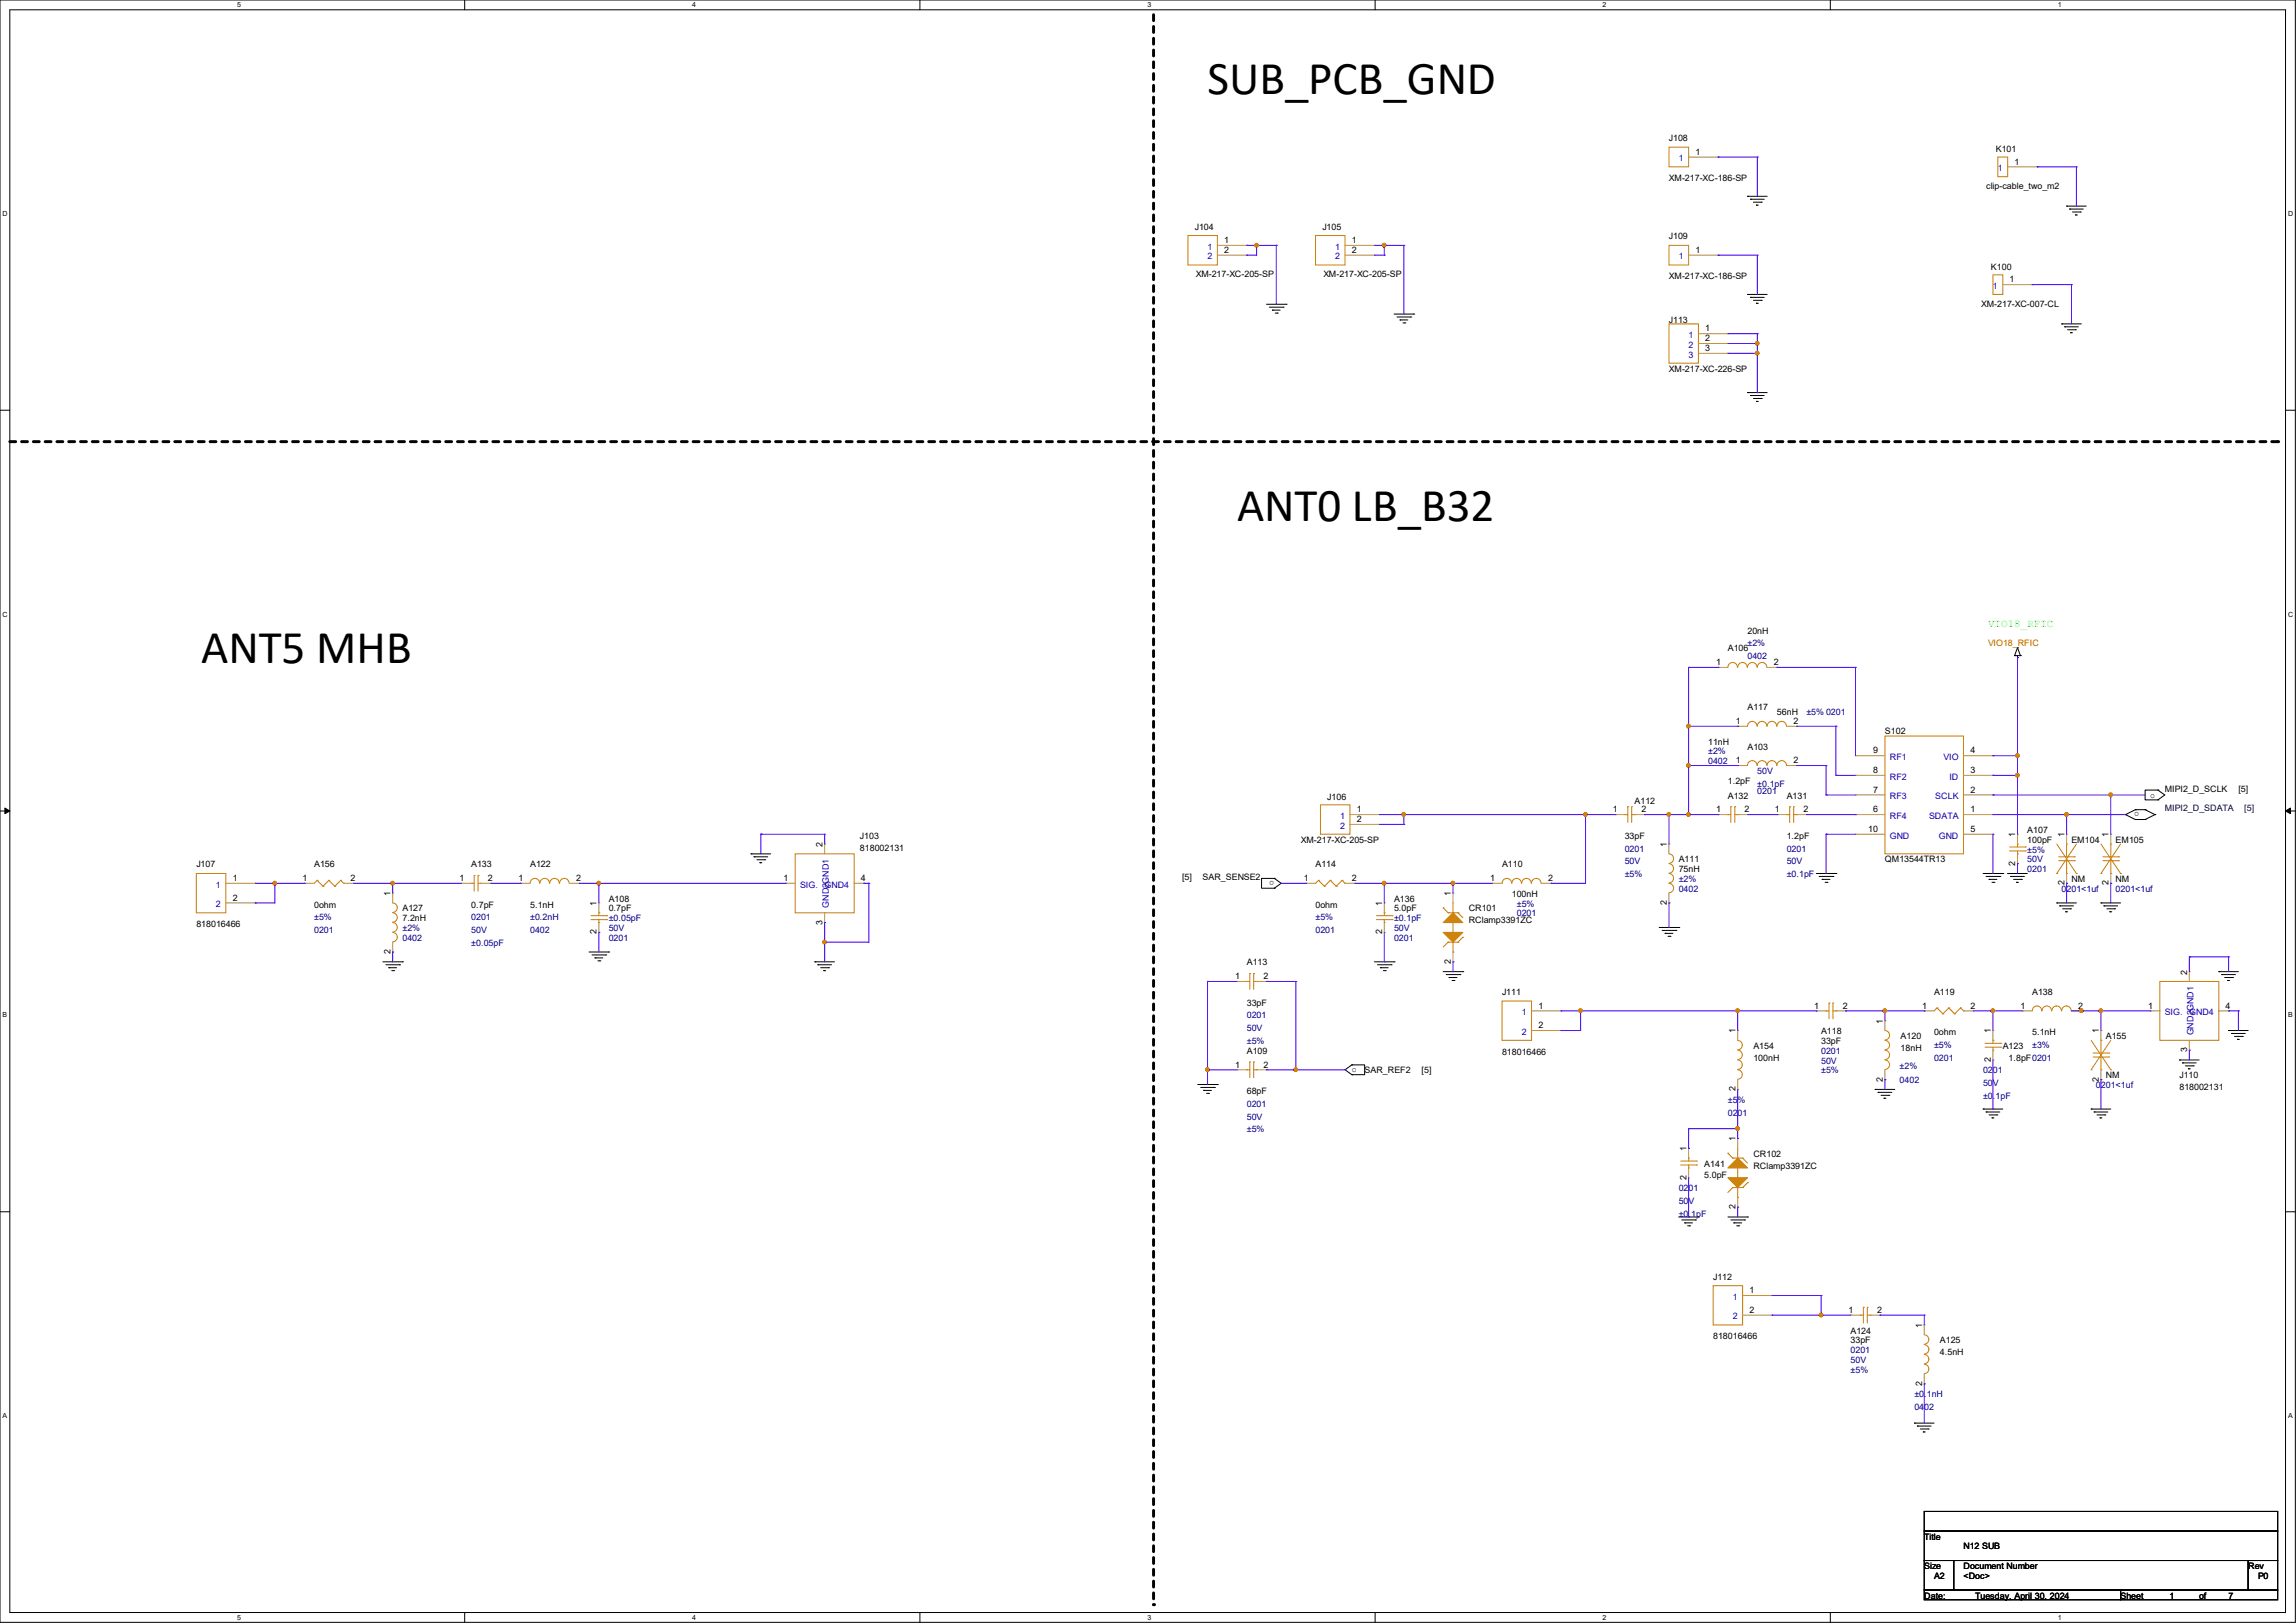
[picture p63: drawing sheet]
<svg xmlns="http://www.w3.org/2000/svg" width="297mm" height="210mm" viewBox="0 0 297 210" stroke-linecap="round" stroke-linejoin="round" font-family="sans-serif">
<defs><g id="words">
<g font-size="6.1">
<text x="156.2" y="12.1">SUB_PCB_GND</text>
<text x="160" y="67.4">ANT0 LB_B32</text>
<text x="26" y="85.8">ANT5 MHB</text>
</g>
<text font-size="1.4" fill="#0f0" x="257.2" y="81.2">VIO18_RFIC</text>
<g font-size="1.1">
<text x="215.9" y="18.2">J108</text>
<text x="215.9" y="23.5">XM-217-XC-186-SP</text>
<text x="219.3" y="20">1</text>
<text x="258.2" y="19.6">K101</text>
<text x="260.6" y="21.3">1</text>
<text x="154.6" y="29.8">J104</text>
<text x="171.1" y="29.8">J105</text>
<text x="256.9" y="24.5">clip-cable_two_m2</text>
<text x="154.7" y="35.9">XM-217-XC-205-SP</text>
<text x="158.4" y="31.5">1</text>
<text x="158.4" y="32.7">2</text>
<text x="171.2" y="35.9">XM-217-XC-205-SP</text>
<text x="174.9" y="31.5">1</text>
<text x="174.9" y="32.7">2</text>
<text x="215.9" y="30.9">J109</text>
<text x="219.3" y="32.7">1</text>
<text x="257.5" y="34.9">K100</text>
<text x="215.9" y="41.7">J113</text>
<text x="215.9" y="36.2">XM-217-XC-186-SP</text>
<text x="256.3" y="39.7">XM-217-XC-007-CL</text>
<text x="260" y="36.5">1</text>
<text x="220.6" y="42.9">1</text>
<text x="220.6" y="44.2">2</text>
<text x="220.6" y="45.4">3</text>
<text x="215.9" y="48.1">XM-217-XC-226-SP</text>
<text x="226.1" y="82">20nH</text>
<text x="222" y="86.1">1</text>
<text x="223.5" y="84.3">A106</text>
<text x="229.5" y="86.1">2</text>
<text x="224.5" y="93.7">1</text>
<text x="226.1" y="91.9">A117</text>
<text x="229.9" y="92.5">56nH</text>
<text x="232" y="93.7">2</text>
<text x="243.8" y="95">S102</text>
<text x="221" y="96.4">11nH</text>
<text x="223.5" y="101.4">1.2pF</text>
<text x="224.5" y="98.8">1</text>
<text x="226.1" y="97">A103</text>
<text x="232" y="98.8">2</text>
<text x="242.3" y="100">8</text>
<text x="242.3" y="97.5">9</text>
<text x="254.9" y="97.5">4</text>
<text x="254.9" y="100">3</text>
<text x="171.7" y="103.5">J106</text>
<text x="175.5" y="105.1">1</text>
<text x="175.5" y="106.4">2</text>
<text x="208.7" y="105.1">1</text>
<text x="211.4" y="104">A112</text>
<text x="212.3" y="105.1">2</text>
<text x="222" y="105.1">1</text>
<text x="223.5" y="103.3">A132</text>
<text x="225.7" y="105.1">2</text>
<text x="229.6" y="105.1">1</text>
<text x="231.1" y="103.3">A131</text>
<text x="233.3" y="105.1">2</text>
<text x="241.7" y="107.7">10</text>
<text x="242.3" y="105.1">6</text>
<text x="242.3" y="102.6">7</text>
<text x="254.9" y="105.1">1</text>
<text x="254.9" y="102.6">2</text>
<text x="254.9" y="107.7">5</text>
<text x="262.2" y="107.8">A107</text>
<text x="276.7" y="105.1" transform="rotate(-180 276.7 105.1)">o</text>
<text x="278.1" y="103.2">o</text>
<text x="280" y="102.4">MIPI2_D_SCLK</text>
<text x="289.6" y="102.4">[5]</text>
<text x="25.4" y="112.2">J107</text>
<text x="40.6" y="112.2">A156</text>
<text x="61" y="112.2">A133</text>
<text x="68.6" y="112.2">A122</text>
<text x="106.4" y="109.6" transform="rotate(-90 106.4 109.6)">2</text>
<text x="111.2" y="108.5">J103</text>
<text x="111.2" y="110.1">818002131</text>
<text x="152.9" y="113.9">[5]</text>
<text x="155.6" y="113.9">SAR_SENSE2</text>
<text x="168.3" y="109.1">XM-217-XC-205-SP</text>
<text x="170.2" y="112.2">A114</text>
<text x="194.3" y="112.2">A110</text>
<text x="210.2" y="108.5">33pF</text>
<text x="215.6" y="109.6" transform="rotate(-90 215.6 109.6)">1</text>
<text x="217.2" y="111.6">A111</text>
<text x="217.2" y="112.9">75nH</text>
<text x="231.1" y="108.5">1.2pF</text>
<text x="243.8" y="111.6">QM13544TR13</text>
<text x="260.7" y="112" transform="rotate(-90 260.7 112)">2</text>
<text x="260.7" y="108.3" transform="rotate(-90 260.7 108.3)">1</text>
<text x="262.2" y="109.1">100pF</text>
<text x="267" y="108.3" transform="rotate(-90 267 108.3)">1</text>
<text x="268" y="109.1">EM104</text>
<text x="272.8" y="108.3" transform="rotate(-90 272.8 108.3)">1</text>
<text x="273.7" y="109.1">EM105</text>
<text x="25.4" y="120">818016466</text>
<text x="30.1" y="114">1</text>
<text x="30.1" y="116.5">2</text>
<text x="39.1" y="114">1</text>
<text x="40.6" y="117.4">0ohm</text>
<text x="45.3" y="114">2</text>
<text x="50.5" y="115.9" transform="rotate(-90 50.5 115.9)">1</text>
<text x="52.1" y="117.9">A127</text>
<text x="52.1" y="119.2">7.2nH</text>
<text x="59.4" y="114">1</text>
<text x="61" y="117.4">0.7pF</text>
<text x="63.1" y="114">2</text>
<text x="67.1" y="114">1</text>
<text x="68.6" y="117.4">5.1nH</text>
<text x="74.5" y="114">2</text>
<text x="77.2" y="117.2" transform="rotate(-90 77.2 117.2)">1</text>
<text x="78.7" y="116.7">A108</text>
<text x="78.7" y="117.9">0.7pF</text>
<text x="101.3" y="114">1</text>
<text x="106.4" y="119.6" transform="rotate(-90 106.4 119.6)">3</text>
<text x="111.4" y="114">4</text>
<text x="164.8" y="114" transform="rotate(-180 164.8 114)">o</text>
<text x="168.7" y="114">1</text>
<text x="170.2" y="117.4">0ohm</text>
<text x="174.9" y="114">2</text>
<text x="178.8" y="117.2" transform="rotate(-90 178.8 117.2)">1</text>
<text x="180.3" y="116.7">A136</text>
<text x="180.3" y="117.9">5.0pF</text>
<text x="187.7" y="115.9" transform="rotate(-90 187.7 115.9)">1</text>
<text x="190" y="117.9">CR101</text>
<text x="190" y="119.5">RClamp3391ZC</text>
<text x="192.8" y="114">1</text>
<text x="195.6" y="116">100nH</text>
<text x="200.3" y="114">2</text>
<text x="215.6" y="117.1" transform="rotate(-90 215.6 117.1)">2</text>
<text x="267" y="114.6" transform="rotate(-90 267 114.6)">2</text>
<text x="268" y="114.1">NM</text>
<text x="272.8" y="114.6" transform="rotate(-90 272.8 114.6)">2</text>
<text x="273.7" y="114.1">NM</text>
<text x="50.5" y="123.4" transform="rotate(-90 50.5 123.4)">2</text>
<text x="77.2" y="120.9" transform="rotate(-90 77.2 120.9)">2</text>
<text x="161.3" y="124.9">A113</text>
<text x="178.8" y="120.9" transform="rotate(-90 178.8 120.9)">2</text>
<text x="187.7" y="124.7" transform="rotate(-90 187.7 124.7)">2</text>
<text x="159.8" y="126.7">1</text>
<text x="161.3" y="130.1">33pF</text>
<text x="163.4" y="126.7">2</text>
<text x="194.3" y="128.7">J111</text>
<text x="199" y="130.5">1</text>
<text x="234.7" y="130.5">1</text>
<text x="238.4" y="130.5">2</text>
<text x="248.7" y="130.5">1</text>
<text x="250.2" y="128.7">A119</text>
<text x="254.9" y="130.5">2</text>
<text x="261.4" y="130.5">1</text>
<text x="262.9" y="128.7">A138</text>
<text x="268.9" y="130.5">2</text>
<text x="277.9" y="130.5">1</text>
<text x="282.9" y="126.1" transform="rotate(-90 282.9 126.1)">2</text>
<text x="287.9" y="130.5">4</text>
<text x="161.3" y="136.4">A109</text>
<text x="194.3" y="136.5">818016466</text>
<text x="199" y="133.1">2</text>
<text x="224.5" y="133.7" transform="rotate(-90 224.5 133.7)">1</text>
<text x="226.8" y="135.7">A154</text>
<text x="226.8" y="137.2">100nH</text>
<text x="235.6" y="133.8">A118</text>
<text x="235.6" y="135.1">33pF</text>
<text x="243.6" y="132.5" transform="rotate(-90 243.6 132.5)">1</text>
<text x="245.9" y="134.5">A120</text>
<text x="245.9" y="136">18nH</text>
<text x="250.2" y="133.9">0ohm</text>
<text x="257.5" y="137.4" transform="rotate(-90 257.5 137.4)">2</text>
<text x="257.5" y="133.7" transform="rotate(-90 257.5 133.7)">1</text>
<text x="259.1" y="135.7">A123</text>
<text x="259.8" y="137.2">1.8pF0201</text>
<text x="262.9" y="133.9">5.1nH</text>
<text x="271.5" y="133.7" transform="rotate(-90 271.5 133.7)">1</text>
<text x="272.4" y="134.5">A155</text>
<text x="282.9" y="136.1" transform="rotate(-90 282.9 136.1)">3</text>
<text x="159.8" y="138.1">1</text>
<text x="161.3" y="141.6">68pF</text>
<text x="163.4" y="138.1">2</text>
<text x="174.9" y="138.8">o</text>
<text x="176.5" y="138.9">SAR_REF2</text>
<text x="183.9" y="138.9">[5]</text>
<text x="224.5" y="141.2" transform="rotate(-90 224.5 141.2)">2</text>
<text x="243.6" y="140" transform="rotate(-90 243.6 140)">2</text>
<text x="271.5" y="140" transform="rotate(-90 271.5 140)">2</text>
<text x="272.4" y="139.5">NM</text>
<text x="281.9" y="139.5">J110</text>
<text x="281.9" y="141.1">818002131</text>
<text x="218.2" y="149" transform="rotate(-90 218.2 149)">1</text>
<text x="224.5" y="147.7" transform="rotate(-90 224.5 147.7)">1</text>
<text x="226.8" y="149.7">CR102</text>
<text x="218.2" y="152.7" transform="rotate(-90 218.2 152.7)">2</text>
<text x="220.5" y="151">A141</text>
<text x="220.5" y="152.5">5.0pF</text>
<text x="226.8" y="151.2">RClamp3391ZC</text>
<text x="224.5" y="156.5" transform="rotate(-90 224.5 156.5)">2</text>
<text x="221.6" y="165.6">J112</text>
<text x="226.3" y="167.3">1</text>
<text x="221.6" y="173.3">818016466</text>
<text x="226.3" y="169.9">2</text>
<text x="239.1" y="169.9">1</text>
<text x="239.4" y="172.6">A124</text>
<text x="239.4" y="173.8">33pF</text>
<text x="242.8" y="169.9">2</text>
<text x="248.6" y="171.8" transform="rotate(-90 248.6 171.8)">1</text>
<text x="250.9" y="173.8">A125</text>
<text x="248.6" y="179.3" transform="rotate(-90 248.6 179.3)">2</text>
<text x="250.9" y="175.3">4.5nH</text>
<text x="248.9" y="199.2">Title</text>
<text x="248.9" y="203">Size</text>
<text x="254" y="203">Document Number</text>
<text x="254" y="200.5">N12 SUB</text>
<text x="290.8" y="203">Rev</text>
<text x="248.9" y="206.8">Date:</text>
<text x="250.2" y="204.3">A2</text>
<text x="254" y="204.3">&lt;Doc&gt;</text>
<text x="255.5" y="206.8">Tuesday, April 30, 2024</text>
<text x="274.3" y="206.8">Sheet</text>
<text x="280.7" y="206.8">1</text>
<text x="284.5" y="206.8">of</text>
<text x="288.3" y="206.8">7</text>
<text x="292.1" y="204.3">P0</text>
</g>
<g font-size="1.1" fill="#00c">
<text x="217.2" y="20.9">1</text>
<text x="258.4" y="22.1">1</text>
<text x="156.2" y="32.3">1</text>
<text x="156.2" y="33.6">2</text>
<text x="172.7" y="32.3">1</text>
<text x="172.7" y="33.6">2</text>
<text x="217.2" y="33.6">1</text>
<text x="257.8" y="37.4">1</text>
<text x="218.4" y="43.7">1</text>
<text x="218.4" y="45">2</text>
<text x="218.4" y="46.3">3</text>
<text x="244.5" y="100.9">RF2</text>
<text x="244.5" y="98.3">RF1</text>
<text x="251.4" y="98.3">VIO</text>
<text x="252.2" y="100.9">ID</text>
<text x="173.4" y="106">1</text>
<text x="173.4" y="107.2">2</text>
<text x="244.5" y="106">RF4</text>
<text x="244.5" y="103.4">RF3</text>
<text x="249.5" y="106">SDATA</text>
<text x="250.4" y="103.4">SCLK</text>
<text x="244.5" y="108.5">GND</text>
<text x="250.8" y="108.5">GND</text>
<text x="27.9" y="114.9">1</text>
<text x="27.9" y="117.4">2</text>
<text x="103.5" y="114.9">SIG.</text>
<text x="106.7" y="114.9">GND4</text>
<text x="107.2" y="117.5" transform="rotate(-90 107.2 117.5)">GND2GND1</text>
<text x="196.8" y="131.4">1</text>
<text x="280" y="131.4">SIG.</text>
<text x="283.2" y="131.4">GND4</text>
<text x="196.8" y="133.9">2</text>
<text x="283.8" y="134" transform="rotate(-90 283.8 134)">GND2GND1</text>
<text x="224.1" y="168.2">1</text>
<text x="224.1" y="170.7">2</text>
</g>
<g font-size="1.1" fill="#000080">
<text x="226.1" y="83.7">±2%</text>
<text x="226.1" y="85.3">0402</text>
<text x="233.7" y="92.5">±5% 0201</text>
<text x="221" y="97.6">±2%</text>
<text x="221" y="98.9">0402</text>
<text x="227.3" y="100.2">50V</text>
<text x="227.3" y="101.8">±0.1pF</text>
<text x="227.3" y="102.7">0201</text>
<text x="210.2" y="110.2">0201</text>
<text x="210.2" y="111.8">50V</text>
<text x="210.2" y="113.5">±5%</text>
<text x="231.1" y="110.2">0201</text>
<text x="231.1" y="111.8">50V</text>
<text x="231.1" y="113.5">±0.1pF</text>
<text x="262.2" y="112.9">0201</text>
<text x="262.2" y="111.6">50V</text>
<text x="262.2" y="110.3">±5%</text>
<text x="40.6" y="119.1">±5%</text>
<text x="61" y="119.1">0201</text>
<text x="68.6" y="119.1">±0.2nH</text>
<text x="78.7" y="119.2">±0.05pF</text>
<text x="170.2" y="119.1">±5%</text>
<text x="180.3" y="119.2">±0.1pF</text>
<text x="196.2" y="117.3">±5%</text>
<text x="196.2" y="118.6">0201</text>
<text x="217.2" y="114.1">±2%</text>
<text x="217.2" y="115.4">0402</text>
<text x="266.7" y="115.4">0201&lt;1uf</text>
<text x="273.7" y="115.4">0201&lt;1uf</text>
<text x="40.6" y="120.7">0201</text>
<text x="52.1" y="120.5">±2%</text>
<text x="52.1" y="121.8">0402</text>
<text x="61" y="120.7">50V</text>
<text x="61" y="122.4">±0.05pF</text>
<text x="68.6" y="120.7">0402</text>
<text x="78.7" y="121.8">0201</text>
<text x="78.7" y="120.5">50V</text>
<text x="170.2" y="120.7">0201</text>
<text x="180.3" y="121.8">0201</text>
<text x="180.3" y="120.5">50V</text>
<text x="161.3" y="131.8">0201</text>
<text x="161.3" y="133.4">50V</text>
<text x="161.3" y="135.1">±5%</text>
<text x="235.6" y="136.4">0201</text>
<text x="235.6" y="137.6">50V</text>
<text x="250.2" y="135.6">±5%</text>
<text x="250.2" y="137.2">0201</text>
<text x="262.9" y="135.6">±3%</text>
<text x="161.3" y="143.2">0201</text>
<text x="223.5" y="142.7">±5%</text>
<text x="235.6" y="138.9">±5%</text>
<text x="245.7" y="138.3">±2%</text>
<text x="245.7" y="140.2">0402</text>
<text x="256.5" y="138.9">0201</text>
<text x="256.5" y="140.6">50V</text>
<text x="256.5" y="142.2">±0.1pF</text>
<text x="271.1" y="140.8">0201&lt;1uf</text>
<text x="161.3" y="144.9">50V</text>
<text x="161.3" y="146.5">±5%</text>
<text x="223.5" y="144.4">0201</text>
<text x="217.2" y="154.1">0201</text>
<text x="217.2" y="155.8">50V</text>
<text x="217.2" y="157.4">±0.1pF</text>
<text x="239.4" y="175.1">0201</text>
<text x="239.4" y="176.4">50V</text>
<text x="239.4" y="177.6">±5%</text>
<text x="247.6" y="180.8">±0.1nH</text>
<text x="247.6" y="182.5">0402</text>
</g>
<text font-size="1.1" fill="#f00" x="257.2" y="83.7">VIO18_RFIC</text>
<g font-size="1.1" fill="#000040">
<text x="280" y="105">MIPI2_D_SDATA</text>
<text x="290.3" y="105">[5]</text>
</g>
<g font-size=".9">
<text x="30.7" y=".9">5</text>
<text x="89.5" y=".9">4</text>
<text x="148.4" y=".9">3</text>
<text x="207.3" y=".9">2</text>
<text x="266.2" y=".9">1</text>
<text x=".3" y="28">D</text>
<text x="296" y="28">D</text>
<text x=".3" y="79.8">C</text>
<text x="296" y="79.8">C</text>
<text x=".3" y="131.7">B</text>
<text x="296" y="131.7">B</text>
<text x=".3" y="183.5">A</text>
<text x="296" y="183.5">A</text>
<text x="30.7" y="209.6">5</text>
<text x="89.5" y="209.6">4</text>
<text x="148.4" y="209.6">3</text>
<text x="207.3" y="209.6">2</text>
<text x="266.2" y="209.6">1</text>
</g>
</g></defs>
<path d="M0 0h296.9v209.9h-296.9zM1.3 1.3h294.4v207.4h-294.4z" fill="none" stroke="#000" stroke-width=".13"/>
<g fill="#fff">
<path d="M30.7 .1h.5v1h-.5z"/>
<path d="M30.7 208.8h.5v1h-.5z"/>
</g>
<path d="M60.1 0v1.3M60.1 208.7v1.2" fill="none" stroke="#000" stroke-width=".13"/>
<g fill="#fff">
<path d="M89.5 .1h.5v1h-.5z"/>
<path d="M89.5 208.8h.5v1h-.5z"/>
</g>
<path d="M119 0v1.3M119 208.7v1.2" fill="none" stroke="#000" stroke-width=".13"/>
<g fill="#fff">
<path d="M148.4 .1h.5v1h-.5z"/>
<path d="M148.4 208.8h.5v1h-.5z"/>
</g>
<path d="M177.9 0v1.3M177.9 208.7v1.2" fill="none" stroke="#000" stroke-width=".13"/>
<g fill="#fff">
<path d="M207.3 .1h.5v1h-.5z"/>
<path d="M207.3 208.8h.5v1h-.5z"/>
</g>
<path d="M236.8 0v1.3M236.8 208.7v1.2" fill="none" stroke="#000" stroke-width=".13"/>
<g fill="#fff">
<path d="M266.2 .1h.5v1h-.5z"/>
<path d="M266.2 208.8h.5v1h-.5z"/>
<path d="M.3 27.2h.7v1h-.7z"/>
<path d="M296 27.2h.6v1h-.6z"/>
<path d="M.3 79h.7v1h-.7z"/>
<path d="M296 79h.6v1h-.6z"/>
</g>
<path d="M0 53.1h1.3M295.7 53.1h1.2" fill="none" stroke="#000" stroke-width=".13"/>
<g fill="#fff">
<path d="M.3 130.9h.6v1h-.6z"/>
<path d="M296 130.9h.6v1h-.6z"/>
</g>
<path d="M0 104.9h1.3M295.7 104.9h1.2" fill="none" stroke="#000" stroke-width=".13"/>
<path d="M.6 104.6l.7 .3-.7 .4zM295.7 104.9l.6-.3v.7z" fill="#000" stroke="#000" stroke-width=".13"/>
<g fill="#fff">
<path d="M.3 182.7h.6v1h-.6z"/>
<path d="M296 182.7h.5v1h-.5z"/>
</g>
<g fill="none" stroke="#000" stroke-width=".13">
<path d="M163.8 39.4h2.6M164.2 39.8h1.8M166 39.8h.1M166.4 39.4h.1M226.1 25.4h.1M226.1 38.1h.1M226.1 25.4h2.5M226.1 38.1h2.5M226.4 25.8h.1M226.4 38.5h.1M226.4 25.8h1.8M226.4 38.5h1.8"/>
<path d="M226.8 26.2h1M226.8 38.9h1M227.2 26.5h.1M227.2 39.2h.1M227.2 26.5h.3M227.2 39.2h.3M227.8 26.2h.1M227.8 38.9h.1M267.3 26.7h.1M267.3 26.7h2.6M267.7 27.1h.1M267.7 27.1h1.8"/>
<path d="M268.1 27.4h1M268.5 27.8h.1M268.5 27.8h.2M269.1 27.4h.1M164.6 40.1h.1M164.6 40.1h1M165 40.5h.2M165.2 40.5h.1M180.3 40.6h2.6M180.7 41h1.8M181.1 41.4h.1M181.1 41.4h1"/>
<path d="M181.5 41.8h.2M181.7 41.8h.1M182.5 41h.1M182.9 40.6h.1M226.1 50.8h.1M226.1 50.8h2.5M226.4 51.2h.1M226.4 51.2h1.8M226.8 51.6h1M227.2 51.9h.1M227.2 51.9h.3M227.8 51.6h.1"/>
<path d="M266.7 41.9h.1M266.7 41.9h2.5M267.1 42.3h.1M267.1 42.3h1.8M267.5 42.7h1M267.8 43.1h.1M267.8 43.1h.3M268.5 42.7h.1M260.6 84.8h.1M260.6 84.8h.8M261 85.1h.1M261 83.8h.1"/>
<path d="M261 84.8v.3M261 83.8l-.4 1M261 83.8l.4 1M261.4 84.8h.1M97.2 110.5h.1M97.2 110.5h2.5M97.5 110.9h.1M97.5 110.9h1.8M97.9 111.3h1M98.3 111.6h.1M98.3 111.6h.3M98.9 111.3h.1"/>
<path d="M164.8 114.9h.1M164.8 113.7h.1M164.8 113.7h-1.6v1.2h1.6M164.8 113.7l.9 .6-.9 .6M234.9 113h2.6M235.3 113.4h1.8M235.7 113.8h.1M235.7 113.8h1M236.1 114.2h.2M236.3 114.2h.1M237.1 113.4h.1M237.5 113h.1"/>
<path d="M256.5 113h2.6M256.9 113.4h1.8M257.3 113.8h.1M257.3 113.8h1M257.7 114.2h.2M257.9 114.2h.1M258.7 113.4h.1M259.1 113h.1M259.7 113h.1M259.7 113h2.6M260.1 113.4h.1M260.1 113.4h1.8"/>
<path d="M260.5 113.8h1M260.9 114.2h.1M260.9 114.2h.2M261.5 113.8h.1M266.1 116.8h.1M266.1 116.8h2.5M266.4 117.2h.1M266.4 117.2h1.8M266.8 117.6h1M267.2 118h.1M267.2 118h.3M267.8 117.6h.1"/>
<path d="M271.8 116.8h.1M271.8 116.8h2.5M272.2 117.2h.1M272.2 117.2h1.7M272.5 117.6h1.1M272.9 118h.1M272.9 118h.3M273.6 117.6h.1M275 105.4h.1M275 105.4l1.2 .6M276.2 106h.1M276.2 104.8h.1"/>
<path d="M276.2 106h1.3M276.2 104.8h1.3M276.2 104.8l-1.2 .6M277.5 106h.1M277.5 104.8h.1M277.5 104.8l1.3 .6M278.8 105.4h.1M278.8 105.4l-1.3 .6M279.1 102.2h.1M279.1 103.5h.1M279.1 102.2h-1.6v1.3h1.6M279.1 102.2l.9 .7-.9 .6"/>
<path d="M49.5 124.5h2.6M49.9 124.8h1.8M50.3 125.2h.1M50.3 125.2h1M50.7 125.6h.2M50.9 125.6h.1M51.7 124.8h.1M52.1 124.5h.1M76.2 123.2h2.5M76.6 123.6h1.8M77 124h.1M77 124h1"/>
<path d="M77.3 124.3h.3M77.6 124.3h.1M78.4 123.6h.1M78.7 123.2h.1M105.4 124.5h.1M105.4 124.5h2.5M105.8 124.8h.1M105.8 124.8h1.8M106.2 125.2h1M106.6 125.6h.1M106.6 125.6h.2M107.2 125.2h.1"/>
<path d="M174.9 137.8h.1M174.9 139.1h.1M174.9 137.8h1.6v1.3h-1.6M174.9 137.8l-.9 .6 .9 .7M177.8 124.5h2.5M178.2 124.8h1.8M178.6 125.2h.1M178.6 125.2h1M178.9 125.6h.3M179.2 125.6h.1M180 124.8h.1M180.3 124.5h.1"/>
<path d="M186.7 125.7h2.5M187.1 126.1h1.7M187.5 126.5h.1M187.5 126.5h1M187.8 126.9h.3M188.1 126.9h.1M188.8 126.1h.1M189.2 125.7h.1M214.6 120h2.6M215 120.4h1.8M215.4 120.8h.1M215.4 120.8h1"/>
<path d="M215.8 121.2h.2M216 121.2h.1M216.8 120.4h.1M217.2 120h.1M281.9 137.2h.1M281.9 137.2h2.6M282.3 137.5h.1M282.3 137.5h1.8M282.7 137.9h1M283.1 138.3h.1M283.1 138.3h.2M283.7 137.9h.1"/>
<path d="M287 125.7h.1M287 125.7h2.6M287.4 126.1h.1M287.4 126.1h1.8M287.8 126.5h1M288.2 126.9h.1M288.2 126.9h.2M288.3 133.3h.1M288.3 133.3h2.5M288.7 133.7h.1M288.7 133.7h1.7M288.8 126.5h.1"/>
<path d="M289.1 134.1h1M289.4 134.5h.1M289.4 134.5h.3M290.1 134.1h.1M0 156.8h1.3M154.9 140.3h2.6M155.3 140.7h1.8M155.7 141.1h.1M155.7 141.1h1M156.1 141.5h.2M156.3 141.5h.1M157.1 140.7h.1"/>
<path d="M157.5 140.3h.1M217.2 157.5h2.5M217.6 157.9h1.7M217.9 158.2h.1M217.9 158.2h1M218.3 158.6h.3M218.6 158.6h.1M219.3 157.9h.1M219.7 157.5h.1M223.5 157.5h2.6M223.9 157.9h1.8M224.3 158.2h.1"/>
<path d="M224.3 158.2h1M224.7 158.6h.2M224.9 158.6h.1M225.7 157.9h.1M226.1 157.5h.1M242.6 141h.1M242.6 141h2.5M243 141.4h.1M243 141.4h1.7M243.3 141.7h1M243.7 142.1h.1M243.7 142.1h.3"/>
<path d="M244.3 141.7h.1M256.5 143.5h.1M256.5 143.5h2.6M256.9 143.9h.1M256.9 143.9h1.8M257.3 144.3h1M257.7 144.7h.1M257.7 144.7h.2M258.3 144.3h.1M270.5 143.5h.1M270.5 143.5h2.5M270.9 143.9h.1"/>
<path d="M270.9 143.9h1.8M271.3 144.3h1M271.7 144.7h.1M271.7 144.7h.2M272.3 144.3h.1M295.7 156.8h1.2M247.6 184.1h.1M247.6 184.1h2.6M248 184.5h.1M248 184.5h1.8M248.4 184.9h1M248.8 185.3h.1"/>
<path d="M248.8 185.3h.2M248.9 195.6h45.7v2.5h-45.7zM248.9 198.1h45.7v3.8h-45.7zM249.4 184.9h.1M248.9 201.9h3.8v3.8h-3.8zM248.9 205.7h25.4v1.3h-25.4zM252.7 201.9h38.1v3.8h-38.1zM274.3 205.7h20.3v1.3h-20.3zM290.8 201.9h3.8v3.8h-3.8z"/>
</g>
<path d="M149.2 1.9v205.7M1.3 57.1h293.3" fill="none" stroke="#000" stroke-width=".38" stroke-dasharray=".8 .8"/>
<g fill="#000" stroke-dasharray=".8 .8">
<circle cx="294.6" cy="57.1" r=".19"/>
<circle cx="149.2" cy="207.6" r=".19"/>
</g>
<g fill="none" stroke="#cc8006" stroke-width=".13">
<path d="M215.9 19h2.5v2.6h-2.5zM153.7 30.5h3.8v3.8h-3.8zM170.2 30.5h3.8v3.8h-3.8zM215.9 31.7h2.5v2.6h-2.5zM257.8 35.6h1.3v2.5h-1.3zM258.4 20.3h1.3v2.6h-1.3zM215.9 41.9h3.8v5.1h-3.8zM224.7 86.4a.61 .61 0 0 0-.6-.7 .61 .61 0 0 0-.6 .7M226 86.4a.61 .61 0 0 0-.6-.7 .61 .61 0 0 0-.6 .7M227.3 94a.61 .61 0 0 0-.6-.7 .61 .61 0 0 0-.6 .7M227.3 99.1a.61 .61 0 0 0-.6-.7 .61 .61 0 0 0-.6 .7M227.3 86.4a.61 .61 0 0 0-.6-.7 .61 .61 0 0 0-.6 .7"/>
<path d="M228.6 94a.61 .61 0 0 0-.7-.7 .61 .61 0 0 0-.6 .7M228.6 99.1a.61 .61 0 0 0-.7-.7 .61 .61 0 0 0-.6 .7M228.6 86.4a.61 .61 0 0 0-.7-.7 .61 .61 0 0 0-.6 .7M229.8 94a.61 .61 0 0 0-.6-.7 .61 .61 0 0 0-.6 .7M229.8 99.1a.61 .61 0 0 0-.6-.7 .61 .61 0 0 0-.6 .7M231.1 94a.61 .61 0 0 0-.6-.7 .61 .61 0 0 0-.6 .7M231.1 99.1a.61 .61 0 0 0-.6-.7 .61 .61 0 0 0-.6 .7M243.8 95.2h10.2v15.3h-10.2zM25.4 113h3.8v5.1h-3.8zM41 113.9h.1M41 113.9l-.4 .4M41 113.9l.8 .8"/>
<path d="M41.8 114.7h.1M42.5 113.9h.1M42.5 113.9l-.7 .8M42.5 113.9l.8 .8M43.3 114.7h.1M44.1 113.9h.1M44.1 113.9l-.8 .8M44.1 113.9l.3 .4M44.4 114.3h.1M50.8 116.8a.61 .61 0 0 1 .6 .7 .61 .61 0 0 1-.6 .6M50.8 118.1a.61 .61 0 0 1 .6 .6 .61 .61 0 0 1-.6 .6M50.8 119.4a.61 .61 0 0 1 .6 .6 .61 .61 0 0 1-.6 .6"/>
<path d="M61 114.3h.1M61 114.3h.3M61.3 113.3h.1M61.3 113.3v2M61.8 113.3h.1M61.8 113.3v2M61.8 114.3h.4M62.2 114.3h.1M69.8 114.3a.61 .61 0 0 0-.6-.6 .61 .61 0 0 0-.6 .6M71.1 114.3a.61 .61 0 0 0-.6-.6 .61 .61 0 0 0-.7 .6M72.3 114.3a.61 .61 0 0 0-.6-.6 .61 .61 0 0 0-.6 .6M73.6 114.3a.61 .61 0 0 0-.6-.6 .61 .61 0 0 0-.6 .6"/>
<path d="M76.5 118.5h2M76.5 119h2M77.5 118.1h.1M77.5 119.4h.1M77.5 118.1v.4M77.5 119v.4M78.5 118.5h.1M78.5 119h.1M102.9 110.5h7.6v7.6h-7.6zM170.6 113.9h.1M170.6 113.9l-.4 .4M170.6 113.9l.7 .8"/>
<path d="M170.8 104.1h3.8v3.8h-3.8zM171.3 114.7h.1M172.1 113.9h.1M172.1 113.9l-.8 .8M172.1 113.9l.7 .8M172.8 114.7h.1M173.6 113.9h.1M173.6 113.9l-.8 .8M173.6 113.9l.4 .4M174 114.3h.1M178.1 118.5h2M178.1 119h2"/>
<path d="M179.1 118.1h.1M179.1 119.4h.1M179.1 118.1v.4M179.1 119v.4M180.1 118.5h.1M180.1 119h.1M186.7 117.5h.1M186.7 117.5l.6 .6M187.3 118.1h.1M187.3 118.1h1.3M188 118.1h.1M188 116.8v1.3"/>
<path d="M188 119.4v1.2M188.6 118.1h.1M188.6 118.1l.6 .6M195.5 114.3a.61 .61 0 0 0-.6-.6 .61 .61 0 0 0-.6 .6M196.8 114.3a.61 .61 0 0 0-.6-.6 .61 .61 0 0 0-.6 .6M198.1 114.3a.61 .61 0 0 0-.6-.6 .61 .61 0 0 0-.6 .6M199.3 114.3a.61 .61 0 0 0-.6-.6 .61 .61 0 0 0-.6 .6M210.2 105.4h.1M210.2 105.4h.4M210.6 104.4h.1M210.6 104.4v2M211.1 104.4h.1"/>
<path d="M211.1 105.4h.4M211.1 104.4v2M211.5 105.4h.1M215.9 110.5a.61 .61 0 0 1 .6 .6 .61 .61 0 0 1-.6 .6M215.9 111.8a.61 .61 0 0 1 .6 .6 .61 .61 0 0 1-.6 .6M215.9 113a.61 .61 0 0 1 .6 .6 .61 .61 0 0 1-.6 .7M215.9 114.3a.61 .61 0 0 1 .6 .6 .61 .61 0 0 1-.6 .6M223.5 105.4h.1M223.5 105.4h.4M223.9 104.4h.1M223.9 104.4v2M224.4 104.4h.1"/>
<path d="M224.4 105.4h.4M224.4 104.4v2M224.8 105.4h.1M231.1 105.4h.1M231.1 105.4h.4M231.5 104.4h.1M231.5 104.4v2M232 104.4h.1M232 104.4v2M232 105.4h.4M232.4 105.4h.1M260 109.6h2"/>
<path d="M260 110.1h2M261 109.2h.1M261 110.5h.1M261 109.2v.4M261 110.1v.4M262 109.6h.1M262 110.1h.1M266.1 113h.1M266.1 109.2l2.5 3.8M266.3 110.9h2.1M266.3 111.4h2.1M267.3 109.2h.1"/>
<path d="M267.3 113h.1M267.3 109.2v1.7M267.3 111.4v1.6M268.4 110.9h.1M268.4 111.4h.1M268.6 113h.1M268.6 109.2l-2.5 3.8M271.8 113h.1M271.8 109.2l2.5 3.8M272 110.9h2.1M272 111.4h2.1M273 109.2h.1"/>
<path d="M273 113h.1M273 109.2v1.7M273 111.4v1.6M274.1 110.9h.1M274.1 111.4h.1M274.3 113h.1M274.3 109.2l-2.5 3.8M50.8 120.6a.61 .61 0 0 1 .6 .7 .61 .61 0 0 1-.6 .6M161.3 127h.1M161.3 138.4h.1M161.3 127h.4M161.3 138.4h.4"/>
<path d="M161.7 126h.1M161.7 137.4h.1M161.7 126v2M161.7 137.4v2M162.2 126h.1M162.2 137.4h.1M162.2 126v2M162.2 137.4v2M162.2 127h.4M162.2 138.4h.4M162.6 127h.1M162.6 138.4h.1"/>
<path d="M187.3 121.9h.1M187.3 121.9l-.6 .7M187.3 121.9h1.3M188 120.6h.1M188 123.2h.1M188 121.9v1.3M188.6 121.9h.1M189.2 121.3h.1M189.2 121.3l-.6 .6M194.3 129.5h3.8v5.1h-3.8zM224.8 134.6a.61 .61 0 0 1 .6 .6 .61 .61 0 0 1-.6 .6M224.8 135.9a.61 .61 0 0 1 .6 .6 .61 .61 0 0 1-.6 .6"/>
<path d="M224.8 137.2a.61 .61 0 0 1 .6 .6 .61 .61 0 0 1-.6 .6M224.8 138.4a.61 .61 0 0 1 .6 .6 .61 .61 0 0 1-.6 .7M236.2 130.8h.1M236.2 130.8h.4M236.6 129.8h.1M236.6 129.8v2M237.1 129.8h.1M237.1 129.8v2M237.1 130.8h.4M237.5 130.8h.1M243.8 133.3a.61 .61 0 0 1 .6 .7 .61 .61 0 0 1-.6 .6M243.8 134.6a.61 .61 0 0 1 .6 .6 .61 .61 0 0 1-.6 .6"/>
<path d="M243.8 135.9a.61 .61 0 0 1 .6 .6 .61 .61 0 0 1-.6 .6M243.8 137.2a.61 .61 0 0 1 .6 .6 .61 .61 0 0 1-.6 .6M250.6 130.4h.1M250.6 130.4l-.4 .4M250.6 130.4l.7 .8M251.3 131.2h.1M252.1 130.4h.1M252.1 130.4l-.8 .8M252.1 130.4l.8 .8M252.9 131.2h.1M253.6 130.4h.1M253.6 130.4l-.7 .8"/>
<path d="M253.6 130.4l.4 .4M254 130.8h.1M256.8 135h2M256.8 135.5h2M257.8 134.6h.1M257.8 135.9h.1M257.8 134.6v.4M257.8 135.5v.4M258.8 135h.1M258.8 135.5h.1M264.1 130.8a.61 .61 0 0 0-.6-.6 .61 .61 0 0 0-.6 .6M265.4 130.8a.61 .61 0 0 0-.6-.6 .61 .61 0 0 0-.6 .6"/>
<path d="M266.7 130.8a.61 .61 0 0 0-.7-.6 .61 .61 0 0 0-.6 .6M267.9 130.8a.61 .61 0 0 0-.6-.6 .61 .61 0 0 0-.6 .6M270.5 138.4h.1M270.5 134.6l2.5 3.8M270.8 136.3h2M270.8 136.8h2M271.8 134.6h.1M271.8 138.4h.1M271.8 134.6v1.7M271.8 136.8v1.6M272.8 136.3h.1M272.8 136.8h.1"/>
<path d="M273 138.4h.1M273 134.6l-2.5 3.8M279.4 127h7.6v7.6h-7.6zM217.4 150.2h2.1M217.4 150.7h2.1M218.4 149.9h.1M218.4 151.1h.1M218.4 149.9v.3M218.4 150.7v.4M219.5 150.2h.1M219.5 150.7h.1M223.5 149.2h.1"/>
<path d="M223.5 149.2l.7 .7M224.2 149.9h.1M224.2 153.7h.1M224.2 149.9h1.2M224.2 153.7l-.7 .6M224.2 153.7h1.2M224.8 149.9h.1M224.8 152.4h.1M224.8 154.9h.1M224.8 148.6v1.3M224.8 151.1v1.3M224.8 153.7v1.2"/>
<path d="M225.4 149.9h.1M225.4 153.7h.1M225.4 149.9l.7 .6M226.1 153h.1M226.1 153l-.7 .7M221.6 166.4h3.8v5h-3.8zM240.7 170.2h.1M240.7 170.2h.3M241 169.2h.1M241 169.2v2M241.6 169.2h.1M241.6 169.2v2"/>
<path d="M241.6 170.2h.3M241.9 170.2h.1M248.9 172.7a.61 .61 0 0 1 .6 .6 .61 .61 0 0 1-.6 .6M248.9 174a.61 .61 0 0 1 .6 .6 .61 .61 0 0 1-.6 .6M248.9 175.3a.61 .61 0 0 1 .6 .6 .61 .61 0 0 1-.6 .6M248.9 176.5a.61 .61 0 0 1 .6 .6 .61 .61 0 0 1-.6 .7"/>
</g>
<g fill="none" stroke="#a84" stroke-width=".13">
<path d="M157.5 31.7h3.8M157.5 33h3.8M161.3 31.7h.1M161.3 33h.1M174 31.7h3.8M174 33h3.8M177.8 31.7h.1M177.8 33h.1M218.4 20.3h3.8M218.4 33h3.8M222.2 20.3h.1M222.2 33h.1"/>
<path d="M259.1 36.8h3.8M259.7 21.6h3.8M262.9 36.8h.1M263.5 21.6h.1M219.7 43.2h3.8M219.7 44.4h3.8M219.7 45.7h3.8M223.5 43.2h.1M223.5 44.4h.1M223.5 45.7h.1M222.2 86.4h.1M222.2 86.4h1.3"/>
<path d="M224.8 94h.1M224.8 99.1h.1M224.8 94h1.3M224.8 99.1h1.3M228.6 86.4h1.3M229.9 86.4h.1M231.1 94h1.3M231.1 99.1h1.3M232.4 94h.1M232.4 99.1h.1M240 97.8h.1M240 97.8h3.8"/>
<path d="M254 97.8h3.8M257.8 97.8h.1M29.2 114.3h3.8M29.2 116.8h3.8M33 114.3h.1M33 116.8h.1M39.4 114.3h.1M39.4 114.3h1.2M44.4 114.3h1.3M45.7 114.3h.1M50.8 115.6h.1M50.8 115.6v1.2"/>
<path d="M59.7 114.3h.1M59.7 114.3h1.3M62.2 114.3h1.3M63.5 114.3h.1M67.3 114.3h.1M67.3 114.3h1.3M73.7 114.3h1.2M74.9 114.3h.1M77.5 116.8h.1M77.5 116.8v1.3M77.5 119.4v1.2M101.6 114.3h.1"/>
<path d="M101.6 114.3h1.3M106.7 109.2h.1M106.7 119.4h.1M106.7 109.2v1.3M106.7 118.1v1.3M110.5 114.3h1.3M111.8 114.3h.1M168.9 114.3h.1M168.9 114.3h1.3M174 114.3h1.3M174.6 105.4h3.8M174.6 106.7h3.8"/>
<path d="M175.3 114.3h.1M178.4 105.4h.1M178.4 106.7h.1M179.1 116.8h.1M179.1 116.8v1.3M179.1 119.4v1.2M188 115.6h.1M188 115.6v1.2M193 114.3h.1M193 114.3h1.3M199.4 114.3h1.3M200.7 114.3h.1"/>
<path d="M208.9 105.4h.1M208.9 105.4h1.3M211.5 105.4h1.2M212.7 105.4h.1M215.9 109.2h.1M215.9 116.8h.1M215.9 109.2v1.3M215.9 115.6v1.2M222.2 105.4h.1M222.2 105.4h1.3M224.8 105.4h1.3M226.1 105.4h.1"/>
<path d="M229.9 105.4h.1M229.9 105.4h1.2M232.4 105.4h1.3M233.7 105.4h.1M240 105.4h.1M240 102.9h.1M240 100.3h.1M240 107.9h.1M240 105.4h3.8M240 102.9h3.8M240 107.9h3.8M240 100.3h3.8"/>
<path d="M254 105.4h3.8M254 102.9h3.8M254 107.9h3.8M254 100.3h3.8M257.8 105.4h.1M257.8 102.9h.1M257.8 107.9h.1M257.8 100.3h.1M261 107.9h.1M261 111.8h.1M261 107.9v1.3M261 110.5v1.3"/>
<path d="M267.3 107.9h.1M267.3 114.3h.1M267.3 107.9v1.3M267.3 113v1.3M273 107.9h.1M273 114.3h.1M273 107.9v1.3M273 113v1.3M50.8 123.2h.1M50.8 121.9v1.3M77.5 120.6h.1M160 127h.1"/>
<path d="M160 138.4h.1M160 127h1.3M160 138.4h1.3M162.6 127h1.2M162.6 138.4h1.2M163.8 127h.1M163.8 138.4h.1M179.1 120.6h.1M188 124.5h.1M188 123.2v1.3M198.1 130.8h3.8M198.1 133.3h3.8"/>
<path d="M201.9 130.8h.1M201.9 133.3h.1M224.8 133.3h.1M224.8 133.3v1.3M224.8 139.7v1.3M234.9 130.8h.1M234.9 130.8h1.3M237.5 130.8h1.3M238.8 130.8h.1M243.8 132.1h.1M243.8 139.7h.1M243.8 132.1v1.2"/>
<path d="M243.8 138.4v1.3M248.9 130.8h.1M248.9 130.8h1.3M254 130.8h1.3M255.3 130.8h.1M257.8 133.3h.1M257.8 137.2h.1M257.8 133.3v1.3M257.8 135.9v1.3M261.6 130.8h.1M261.6 130.8h1.3M268 130.8h1.2"/>
<path d="M269.2 130.8h.1M271.8 133.3h.1M271.8 139.7h.1M271.8 133.3v1.3M271.8 138.4v1.3M278.1 130.8h.1M278.1 130.8h1.3M283.2 125.7h.1M283.2 135.9h.1M283.2 125.7v1.3M283.2 134.6v1.3M287 130.8h1.3"/>
<path d="M288.3 130.8h.1M218.4 148.6h.1M218.4 152.4h.1M218.4 148.6v1.3M218.4 151.1v1.3M224.8 147.3h.1M224.8 156.2h.1M224.8 141h.1M224.8 147.3v1.3M224.8 154.9v1.3M225.4 170.2h3.8M225.4 167.6h3.8"/>
<path d="M229.2 167.6h.1M229.2 170.2h.1M239.4 170.2h.1M239.4 170.2h1.3M241.9 170.2h1.3M243.2 170.2h.1M248.9 171.4h.1M248.9 179.1h.1M248.9 171.4v1.3M248.9 177.8v1.3"/>
</g>
<g fill="#cc8006" stroke="#cc8006" stroke-width=".13">
<path d="M223.5 151.1l1.3-1.2 1.3 1.2z" fill-rule="evenodd"/>
<path d="M223.5 152.4h2.6l-1.3 1.3z" fill-rule="evenodd"/>
<path d="M186.7 119.4l1.3-1.3 1.2 1.3z" fill-rule="evenodd"/>
<path d="M186.7 120.6h2.5l-1.2 1.3z" fill-rule="evenodd"/>
</g>
<g fill="none" stroke="#4200ff" stroke-width=".13">
<path d="M161.3 31.7h.1M161.3 33h.1M161.3 31.7h3.8M162.6 31.7h.1M162.6 31.7v1.3h-1.3M165.1 31.7h.1M165.1 31.7v7.7M177.8 31.7h3.8M177.8 33h1.3M179.1 31.7h.1M179.1 33h.1M179.1 31.7v1.3"/>
<path d="M181.6 31.7h.1M181.6 31.7v8.9M222.2 20.3h.1M222.2 33h.1M222.2 20.3h5.1M222.2 33h5.1M227.3 20.3h.1M227.3 33h.1M227.3 20.3v5.1M227.3 33v5.1M262.9 36.8h.1M262.9 36.8h5.1"/>
<path d="M263.5 21.6h.1M263.5 21.6h5.1M268 36.8h.1M268 36.8v5.1M268.6 21.6h.1M268.6 21.6v5.1M223.5 43.2h3.8M223.5 44.4h3.8M223.5 45.7h3.8M227.3 43.2h.1M227.3 44.4h.1M227.3 45.7h.1"/>
<path d="M227.3 50.8h.1M227.3 43.2v7.6M218.4 94h.1M218.4 86.4h.1M218.4 86.4v19M218.4 94h6.4M218.4 99.1h6.4M218.4 86.4h3.8M222.2 86.4h.1M224.8 94h.1M224.8 99.1h.1M229.9 86.4h.1"/>
<path d="M229.9 86.4h10.1M232.4 99.1h.1M232.4 94h5.1M232.4 99.1h3.8M236.2 99.1h.1M236.2 99.1v3.8M237.5 94h.1M237.5 94v6.3M240 86.4h.1M240 86.4v11.4M257.8 97.8h.1M257.8 97.8h3.2"/>
<path d="M261 85.1h.1M261 97.8h.1M261 85.1v22.8M33 116.8h.1M33 114.3h6.4M35.6 114.3h.1M35.6 114.3v2.5h-2.6M39.4 114.3h.1M45.7 114.3h14M50.8 114.3h.1M50.8 114.3v1.3M63.5 114.3h3.8"/>
<path d="M67.3 114.3h.1M74.9 114.3h26.7M77.5 114.3h.1M77.5 114.3v2.5M98.4 107.9h.1M98.4 107.9h8.3M98.4 107.9v2.6M101.6 114.3h.1M106.7 107.9h.1M106.7 119.4h.1M106.7 107.9v1.3M106.7 119.4v5.1"/>
<path d="M111.8 114.3h.1M111.8 114.3h.6M112.4 114.3h.1M112.4 114.3v7.6h-5.7M165.7 114.3h3.2M168.9 114.3h.1M175.3 114.3h17.7M178.4 105.4h30.5M178.4 106.7h3.2M179.1 114.3h.1M179.1 114.3v2.5M181.6 105.4h.1"/>
<path d="M181.6 106.7h.1M181.6 105.4v1.3M188 114.3h.1M188 114.3v1.3M200.7 114.3h.1M205.1 105.4h.1M205.1 105.4v8.9h-4.4M208.9 105.4h.1M212.7 105.4h.1M212.7 105.4h9.5M215.9 105.4h.1M215.9 116.8h.1"/>
<path d="M215.9 105.4v3.8M215.9 116.8v3.2M218.4 105.4h.1M222.2 105.4h.1M226.1 105.4h3.8M229.9 105.4h.1M233.7 105.4h6.3M236.2 102.9h.1M236.2 107.9h.1M236.2 107.9h3.8M236.2 107.9v5.1M236.2 102.9h3.8"/>
<path d="M237.5 100.3h.1M237.5 100.3h2.5M240 105.4h.1M257.8 100.3h.1M257.8 102.9h.1M257.8 105.4h.1M257.8 107.9h.1M257.8 100.3h3.2M257.8 102.9h19.7M257.8 105.4h17.2M257.8 107.9v5.1M261 100.3h.1"/>
<path d="M261 111.8h.1M261 111.8v1.2M267.3 105.4h.1M267.3 114.3h.1M267.3 105.4v2.5M267.3 114.3v2.5M273 102.9h.1M273 114.3h.1M273 102.9v5M273 114.3v2.5M50.8 123.2h.1M50.8 123.2v1.3"/>
<path d="M77.5 120.6h.1M77.5 120.6v2.6M106.7 121.9h.1M156.2 127h.1M156.2 138.4h.1M156.2 127h3.8M156.2 127v13.3M156.2 138.4h3.8M163.8 127h.1M163.8 138.4h.1M163.8 127h3.8M163.8 138.4h10.2"/>
<path d="M167.6 127h.1M167.6 127v11.4M174 138.4h.1M179.1 124.5h.1M179.1 120.6v3.9M188 124.5h.1M188 124.5v1.2M201.9 130.8h.1M201.9 133.3h.1M201.9 130.8h33M204.5 130.8h.1M204.5 130.8v2.5h-2.6"/>
<path d="M224.8 130.8h.1M224.8 130.8v2.5M234.9 130.8h.1M238.8 130.8h.1M238.8 130.8h10.1M243.8 130.8h.1M243.8 139.7h.1M243.8 130.8v1.3M243.8 139.7v1.3M248.9 130.8h.1M255.3 130.8h6.3M257.8 130.8h.1"/>
<path d="M257.8 130.8v2.5M257.8 137.2v6.3M268 130.8h10.1M269.2 130.8h.1M271.8 130.8h.1M271.8 139.7h.1M271.8 130.8v2.5M271.8 139.7v3.8M278.1 130.8h.1M283.2 123.8h.1M283.2 135.9h.1M283.2 123.8h5.1"/>
<path d="M283.2 123.8v1.9M283.2 135.9v1.3M288.3 123.8h.1M288.3 130.8h.1M288.3 123.8v1.9M288.3 130.8h1.3M289.6 130.8h.1M289.6 130.8v2.5M218.4 148.6h.1M218.4 157.5h.1M218.4 146h.1M218.4 146v2.6"/>
<path d="M218.4 152.4v5.1M218.4 146h6.4M224.8 146h.1M224.8 156.2h.1M224.8 147.3h.1M224.8 141v6.3M224.8 156.2v1.3M257.8 143.5h.1M229.2 167.6h.1M229.2 170.2h.1M229.2 167.6h6.4M229.2 170.2h10.2"/>
<path d="M235.6 167.6h.1M235.6 170.2h.1M235.6 167.6v2.6M243.2 170.2h.1M243.2 170.2h5.7M248.9 170.2h.1M248.9 179.1h.1M248.9 170.2v1.2M248.9 179.1v5"/>
</g>
<g fill="#f00" stroke="#f00" stroke-width=".13">
<circle cx="50.8" cy="114.3" r=".23"/>
<circle cx="77.4" cy="114.3" r=".23"/>
<circle cx="106.7" cy="121.9" r=".23"/>
<circle cx="218.4" cy="94" r=".23"/>
<circle cx="261" cy="97.8" r=".23"/>
<circle cx="218.4" cy="99" r=".23"/>
<circle cx="261" cy="100.3" r=".23"/>
<circle cx="273" cy="102.8" r=".23"/>
<circle cx="215.9" cy="105.4" r=".23"/>
<circle cx="218.4" cy="105.4" r=".23"/>
<circle cx="267.3" cy="105.4" r=".23"/>
<circle cx="156.2" cy="138.4" r=".23"/>
<circle cx="167.6" cy="138.4" r=".23"/>
<circle cx="243.8" cy="130.8" r=".23"/>
<circle cx="257.8" cy="130.8" r=".23"/>
<circle cx="235.6" cy="170.2" r=".23"/>
<circle cx="269.2" cy="130.8" r=".23"/>
<circle cx="204.4" cy="130.8" r=".23"/>
<circle cx="224.8" cy="130.8" r=".23"/>
<circle cx="181.6" cy="105.4" r=".23"/>
<circle cx="205.1" cy="105.4" r=".23"/>
<circle cx="224.8" cy="146" r=".23"/>
<circle cx="35.5" cy="114.3" r=".23"/>
<circle cx="271.8" cy="130.8" r=".23"/>
<circle cx="162.5" cy="31.7" r=".23"/>
<circle cx="179" cy="31.7" r=".23"/>
<circle cx="227.3" cy="44.4" r=".23"/>
<circle cx="227.3" cy="45.7" r=".23"/>
<circle cx="179" cy="114.3" r=".23"/>
<circle cx="187.9" cy="114.3" r=".23"/>
</g>
<use href="#words"/>
</svg>
